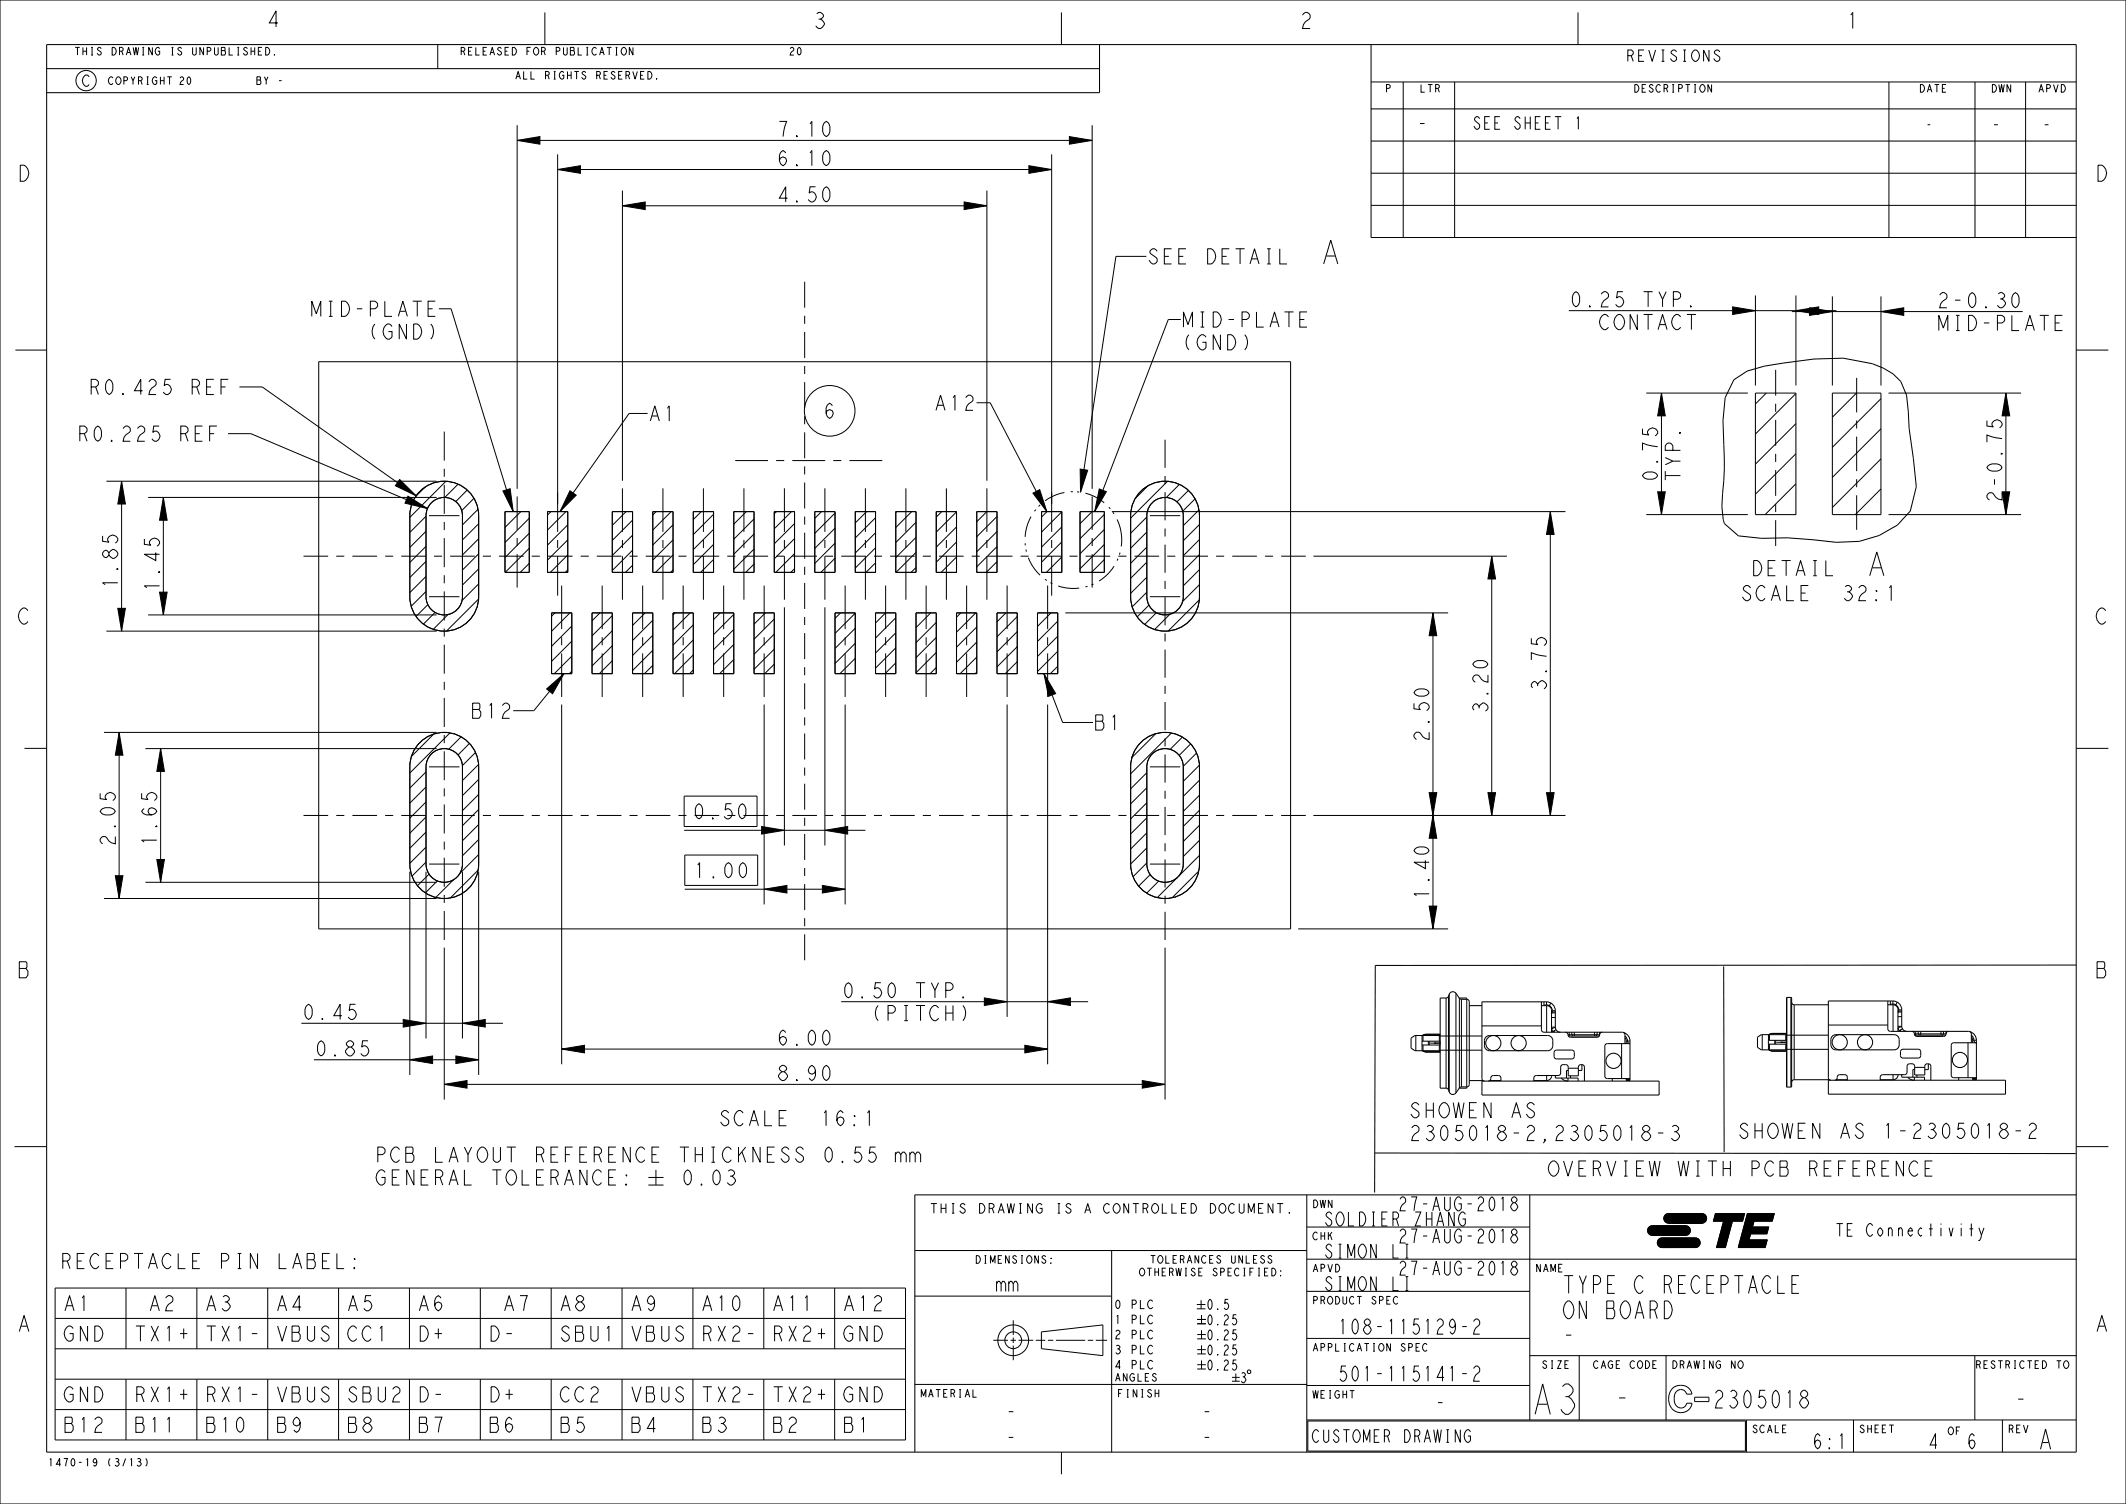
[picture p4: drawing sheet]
<svg xmlns="http://www.w3.org/2000/svg" width="420mm" height="297mm" viewBox="0 0 420 297" stroke-linecap="round" stroke-linejoin="round" font-family="sans-serif">
<defs><g id="words">
<text font-size="7.8" x="302.4" y="279.3">A3</text>
<g font-size="6.1">
<text x="260.7" y="52.1">A</text>
<text x="368.9" y="113.7">A</text>
</g>
<text font-size="5.2" x="402.5" y="286.2">A</text>
<g font-size="4.6">
<text x="308.5" y="255.4">TYPE C RECEPTACLE</text>
<text x="308.5" y="260.4">ON BOARD</text>
<text x="308.5" y="265.4">-</text>
<text x="318.8" y="277.8">-</text>
<text x="338.2" y="278">2305018</text>
<text x="397.8" y="278">-</text>
</g>
<g font-size="4.1">
<text x="52.5" y="5.3">4</text>
<text x="160.4" y="5.6">3</text>
<text x="256.6" y="5.6">2</text>
<text x="364.5" y="5.6">1</text>
<text x="3.2" y="35.8">D</text>
<text x="413.7" y="35.8">D</text>
<text x="3.2" y="123.2">C</text>
<text x="413.7" y="123.2">C</text>
<text x="3.2" y="193.1">B</text>
<text x="413.7" y="193.1">B</text>
<text x="3.2" y="262.9">A</text>
<text x="413.7" y="262.9">A</text>
</g>
<g font-size="3.9">
<text x="153.3" y="27">7.10</text>
<text x="279.8" y="25.9">-</text>
<text x="153.3" y="32.7">6.10</text>
<text x="153.3" y="39.9">4.50</text>
<text x="226.5" y="52.1">SEE DETAIL</text>
<text x="61.1" y="62.5">MID-PLATE</text>
<text x="233.3" y="64.6">MID-PLATE</text>
<text x="309.9" y="60.6">0.25</text>
<text x="315.6" y="65.1">CONTACT</text>
<text x="323.7" y="60.6">TYP.</text>
<text x="382.5" y="60.8">2- 0.30</text>
<text x="382.5" y="65.3">MID-PLATE</text>
<text x="72.5" y="67">(GND)</text>
<text x="233.3" y="69.1">(GND)</text>
<text x="17.3" y="77.9">R0.425</text>
<text x="36.7" y="77.9">REF</text>
<text x="127.9" y="83.1">A1</text>
<text x="162.5" y="82.6">6</text>
<text x="184.4" y="81">A12</text>
<text x="15.1" y="87.1">R0.225</text>
<text x="34.5" y="87.1">REF</text>
<text x="327.5" y="95.3" transform="rotate(-90 327.5 95.3)">0.75</text>
<text x="332" y="95.3" transform="rotate(-90 332 95.3)">TYP.</text>
<text x="395.5" y="99.4" transform="rotate(-90 395.5 99.4)">2- 0.75</text>
<text x="347.8" y="113.7">DETAIL</text>
<text x="23.3" y="116.5" transform="rotate(-90 23.3 116.5)">1.85</text>
<text x="31.5" y="117.1" transform="rotate(-90 31.5 117.1)">1.45</text>
<text x="345.5" y="118.6">SCALE</text>
<text x="364.7" y="118.6">32:1</text>
<text x="305.5" y="136.7" transform="rotate(-90 305.5 136.7)">3.75</text>
<text x="92.8" y="141.8">B12</text>
<text x="294" y="141.1" transform="rotate(-90 294 141.1)">3.20</text>
<text x="215.9" y="144.2">B1</text>
<text x="282.3" y="146.7" transform="rotate(-90 282.3 146.7)">2.50</text>
<text x="136.7" y="161.7">0.50</text>
<text x="22.8" y="167.3" transform="rotate(-90 22.8 167.3)">2.05</text>
<text x="31" y="167.3" transform="rotate(-90 31 167.3)">1.65</text>
<text x="136.8" y="173.3">1.00</text>
<text x="282.3" y="177.9" transform="rotate(-90 282.3 177.9)">1.40</text>
<text x="166.2" y="197.1">0.50</text>
<text x="179.9" y="197.1">TYP.</text>
<text x="59.5" y="201.3">0.45</text>
<text x="171.9" y="201.6">(PITCH)</text>
<text x="62" y="208.5">0.85</text>
<text x="153.3" y="206.4">6.00</text>
<text x="153.3" y="213.4">8.90</text>
<text x="278.2" y="220.7">SHOWEN AS</text>
<text x="143.6" y="222.3">SCALE</text>
<text x="162.8" y="222.3">16:1</text>
<text x="278.2" y="225.2">2305018-2,2305018-3</text>
<text x="343.1" y="224.8">SHOWEN AS 1-2305018-2</text>
<text x="73.9" y="229.5">PCB LAYOUT REFERENCE THICKNESS 0.55 mm</text>
<text x="305.5" y="232.3">OVERVIEW WITH PCB REFERENCE</text>
<text x="11.7" y="250.5">RECEPTACLE PIN LABEL:</text>
<text x="196.6" y="255">mm</text>
<text x="12.3" y="258.9">A1</text>
<text x="28.7" y="258.9">A2</text>
<text x="40.3" y="258.9">A3</text>
<text x="54.3" y="258.9">A4</text>
<text x="68.3" y="258.9">A5</text>
<text x="82.3" y="258.9">A6</text>
<text x="98.7" y="258.9">A7</text>
<text x="110.3" y="258.9">A8</text>
<text x="124.3" y="258.9">A9</text>
<text x="138.3" y="258.9">A10</text>
<text x="152.3" y="258.9">A11</text>
<text x="166.3" y="258.9">A12</text>
<text x="264.1" y="263.5">108-115129-2</text>
<text x="12.3" y="264.9">GND</text>
<text x="26.3" y="264.9">TX1+</text>
<text x="40.3" y="264.9">TX1-</text>
<text x="54.3" y="264.9">VBUS</text>
<text x="68.3" y="264.9">CC1</text>
<text x="82.3" y="264.9">D+</text>
<text x="96.3" y="264.9">D-</text>
<text x="110.3" y="264.9">SBU1</text>
<text x="124.3" y="264.9">VBUS</text>
<text x="138.3" y="264.9">RX2-</text>
<text x="152.3" y="264.9">RX2+</text>
<text x="166.3" y="264.9">GND</text>
<text x="264.1" y="272.8">501-115141-2</text>
<text x="12.3" y="276.9">GND</text>
<text x="26.3" y="276.9">RX1+</text>
<text x="40.3" y="276.9">RX1-</text>
<text x="54.3" y="276.9">VBUS</text>
<text x="68.3" y="276.9">SBU2</text>
<text x="82.3" y="276.9">D-</text>
<text x="96.3" y="276.9">D+</text>
<text x="110.3" y="276.9">CC2</text>
<text x="124.3" y="276.9">VBUS</text>
<text x="138.3" y="276.9">TX2-</text>
<text x="152.3" y="276.9">TX2+</text>
<text x="166.3" y="276.9">GND</text>
<text x="198.5" y="280.3">-</text>
<text x="237.2" y="280.3">-</text>
<text x="283.3" y="278.5">-</text>
<text x="12.3" y="282.9">B12</text>
<text x="26.3" y="282.9">B11</text>
<text x="40.3" y="282.9">B10</text>
<text x="54.3" y="282.9">B9</text>
<text x="68.3" y="282.9">B8</text>
<text x="82.3" y="282.9">B7</text>
<text x="96.3" y="282.9">B6</text>
<text x="110.3" y="282.9">B5</text>
<text x="124.3" y="282.9">B4</text>
<text x="138.3" y="282.9">B3</text>
<text x="152.3" y="282.9">B2</text>
<text x="166.3" y="282.9">B1</text>
<text x="198.5" y="285.4">-</text>
<text x="237.2" y="285.4">-</text>
<text x="357.9" y="286.1">6:1</text>
<text x="380.7" y="286.1">4</text>
<text x="388.4" y="286.1">6</text>
</g>
<g font-size="3.6">
<text x="276" y="239.1">27-AUG-2018</text>
<text x="261.4" y="242.1">SOLDIER ZHANG</text>
<text x="276" y="245.5">27-AUG-2018</text>
<text x="261.4" y="248.4">SIMON LI</text>
<text x="276" y="251.8">27-AUG-2018</text>
<text x="261.4" y="254.9">SIMON LI</text>
</g>
<g font-size="3.3">
<text x="290.8" y="25.5">SEE SHEET 1</text>
<text x="393.3" y="25.9">-</text>
<text x="403.3" y="25.9">-</text>
<text x="362.4" y="244.1">TE Connectivity</text>
<text x="259" y="284.8">CUSTOMER DRAWING</text>
</g>
<g font-size="2.9">
<text x="16" y="17.1">C</text>
<text x="321.1" y="12.1">REVISIONS</text>
</g>
<g font-size="2.6">
<text x="380.4" y="25.6">-</text>
<text x="238.2" y="258.6">0.5</text>
<text x="238.2" y="261.6">0.25</text>
<text x="238.2" y="264.6">0.25</text>
<text x="238.2" y="267.6">0.25</text>
<text x="238.2" y="270.6">0.25</text>
</g>
<text font-size="2.5" x="190" y="239.6">THIS DRAWING IS A CONTROLLED DOCUMENT.</text>
<g font-size="2.2">
<text x="220" y="258.4">0 PLC</text>
<text x="220" y="261.4">1 PLC</text>
<text x="220" y="264.4">2 PLC</text>
<text x="220" y="267.4">3 PLC</text>
<text x="220" y="270.3">4 PLC</text>
</g>
<g font-size="2">
<text x="14.6" y="10.9">THIS DRAWING IS UNPUBLISHED.</text>
<text x="90.7" y="10.9">RELEASED FOR PUBLICATION</text>
<text x="155.7" y="10.9">20</text>
<text x="21.2" y="16.7">COPYRIGHT</text>
<text x="35.2" y="16.7">20</text>
<text x="50.5" y="16.7">BY -</text>
<text x="101.6" y="15.6">ALL RIGHTS RESERVED.</text>
<text x="273.6" y="18.2">P</text>
<text x="280.4" y="18.2">LTR</text>
<text x="322.6" y="18.2">DESCRIPTION</text>
<text x="379" y="18.2">DATE</text>
<text x="393.2" y="18.2">DWN</text>
<text x="402.5" y="18.2">APVD</text>
<text x="259.2" y="238.5">DWN</text>
<text x="259.2" y="244.8">CHK</text>
<text x="192.5" y="249.5">DIMENSIONS:</text>
<text x="224.9" y="252">OTHERWISE SPECIFIED:</text>
<text x="227.1" y="249.5">TOLERANCES UNLESS</text>
<text x="259.2" y="251.2">APVD</text>
<text x="303.2" y="251.2">NAME</text>
<text x="259.2" y="257.5">PRODUCT SPEC</text>
<text x="259.2" y="266.8">APPLICATION SPEC</text>
<text x="181.7" y="275.9">MATERIAL</text>
<text x="220.1" y="272.8">ANGLES</text>
<text x="220.6" y="275.9">FINISH</text>
<text x="304.5" y="270.2">SIZE</text>
<text x="314.6" y="270.2">CAGE CODE</text>
<text x="330.1" y="270.2">DRAWING NO</text>
<text x="390.1" y="270.2">RESTRICTED TO</text>
<text x="259.2" y="276.1">WEIGHT</text>
<text x="346" y="282.9">SCALE</text>
<text x="367.2" y="282.9">SHEET</text>
<text x="384.7" y="283.3">OF</text>
<text x="396.6" y="282.9">REV</text>
<text x="9.3" y="289.5">1470-19 (3/13)</text>
</g>
</g></defs>
<g fill="none" stroke="#000" stroke-width=".2">
<path d="M0 0h420v297h-420zM9.2 8.8h401v278h-401zM9.2 13.6h208M33 15.2h.9M33.5 15.2v1.5M48.9 9.6l-.3-.2-.4 .2v.3l.7 .5-.1 .4-.4 .1-.3-.4M49.6 9.4v1.5M49.6 10.1h.7M50.3 9.4v1.5M51 10.1h.5M51.8 9.4h-.8v1.5h.8M52.5 9.4a.76 .76 0 0 1 .8 .7 .76 .76 0 0 1-.8 .8z"/>
<path d="M54.2 10.8l.1 .1zM55.1 15.9h.5M86.5 8.8v4.8M107.6 2.5v6.3M119.9 9.4h.9M120.4 9.4v1.5M121.6 9.4h.4M121.6 10.9h.4M121.8 9.4v1.5M123 9.5l.1-.1a.77 .77 0 0 1 .7 .7 .77 .77 0 0 1-.7 .8l-.1-.1a.88 .88 0 0 1 0-1.3zM125 14.1l.5 1.5 .4-1.5M125 9.4v1.5l-.7-1.5v1.5"/>
<path d="M126.5 14.9h.5M127.3 14.1h-.8v1.5h.8M128 14.1a.76 .76 0 0 1 .8 .8 .76 .76 0 0 1-.8 .7zM129.7 15.5l.1 .1zM209.7 2.5v6.3M217.2 8.8v9.5h-208M270.9 8.8v38.1h139.3M270.9 16.2h139.3M277.2 16.2v30.7M287.4 16.2v30.7M311.7 2.5v6.3M336.1 16.8l.1-.1a.77 .77 0 0 1 .7 .8 .77 .77 0 0 1-.7 .7l-.1-.1a.88 .88 0 0 1 0-1.3z"/>
<path d="M337.6 9.9v2.2l-1.1-2.2v2.2M338.1 16.7v1.5l-.7-1.5v1.5M339.8 10.2l-.4-.3a.56 .56 0 0 0-.7 .5l.4 .4a.76 .76 0 0 1 .5 1.1l-.2 .2a.85 .85 0 0 1-.8-.5M373.2 16.2v30.7M384.4 16.7h-.7v1.5h.7M390.2 16.2v30.7M400.2 16.2v30.7M407.2 16.7a.76 .76 0 0 1 .8 .8 .76 .76 0 0 1-.8 .7zM270.9 34.2h139.3M270.9 21.5h139.3M270.9 27.9h139.3M311.6 23.4l.2-.4v2.5"/>
<path d="M270.9 40.6h139.3M3 69.1h6.2M63 71.4h192v112h-192zM342.5 75l2.7-1.7 3.4-1 9.8-1.4 5.7-.2 5.8 1.1 2.1 .9 2 1.1 1.5 1.5 1.1 2.7 .4 3.2 .2 3.4 .8 5.9 .6 5.6-1.2 4.8-2.6 2.8-3.6 2-3.9 1.2-4.6 .2-9.6-.9-5.1 .1-4.6-.5-2.7-2.4-.1-.3a12.4 12.4 0 0 1-.3-5.6 51.4 51.4 0 0 0 .2-9.7l-.1-4.8 .4-4.5zM346.8 77.6h8v24h-8zM348.9 77.6l-2.1 2.2M354.8 77.7l-8 8M362 77.6h9.6v24h-9.6zM366.8 77.6l-4.8 4.8M371.6 78.7l-9.6 9.6M410.2 69.1h6.3M354.8 83.7l-8 8"/>
<path d="M354.8 89.6l-8 8M354.8 95.5l-6.1 6.1M371.6 84.7l-9.6 9.6M371.6 90.6l-9.6 9.6M371.6 96.6l-5.1 5M99.8 101h4.8v12h-4.8zM108.2 101h4v12h-4zM121 101h4v12h-4zM129 101h4v12h-4zM137 101h4v12h-4zM145 101h4v12h-4zM153 101h4v12h-4z"/>
<path d="M161 101h4v12h-4zM169 101h4v12h-4zM177 101h4v12h-4zM185 101h4v12h-4zM193 101h4v12h-4zM205.8 101h4v12h-4zM213.4 101h4.8v12h-4.8zM354.8 101.5l-.2 .1M109 121h4v12h-4zM117 121h4v12h-4zM125 121h4v12h-4zM133 121h4v12h-4z"/>
<path d="M141 121h4v12h-4zM149 121h4v12h-4zM165 121h4v12h-4zM173 121h4v12h-4zM181 121h4v12h-4zM189 121h4v12h-4zM197 121h4v12h-4zM205 121h4v12h-4zM4.8 147.8h4.4M410.2 147.8h6.3M285.7 197.1h-1.2v17.8h1.2M285.7 197.1v17.8"/>
<path d="M286.2 196.8l-.5 .3M286.2 196.8v18.4M286.3 196.3l-.1 .5M286.3 196.3v19.3M287.6 196.2a.75 .75 0 0 0-1.3 .1M287.6 196.2v19.6M287.6 196.2l.7 .9M288.3 197.1h1.5v17.8h-1.5M288.3 197.1l.4 .2M288.3 197.1v17.7M288.7 197.3l1.3 .1 .3 .4v16.3l-.3 .5h-1.3M288.7 197.3v17.3"/>
<path d="M290.3 198.6h2.5M304.5 197.8v5.5l.3 .5h15.7l.3 .1 .2 .4v1.8M304.9 198.6h.6M305 197.8h-12.2v15.2v.2l.5 .3M305.5 197.8a1.75 1.75 0 0 1 1.8 1.8h-.6a1.15 1.15 0 0 0-1.2-1.2zM305.5 198.6a1 1 0 0 1 1 .7v4.5M305.5 198.6v5.2M306.4 198.1l-.3 .5M307.3 199.8v3M353 197v17.7M353 197h.8M353.8 197l.1 .1v17.4l-.1 .2"/>
<path d="M353.8 197v17.7M353.9 197.9l.3 .4 .2 .1M354.4 198.4v14.8M354.4 198.4h6.8M372.9 197.7v5.5l.3 .4 15.7 .1 .5 .2v.3v1.7M373.4 198.4h.6M373.4 197.7h-12.2v15.1l.1 .3 .4 .2M373.9 197.7a1.75 1.75 0 0 1 1.8 1.7h-.6a1.15 1.15 0 0 0-1.2-1.1zM374 198.4a1 1 0 0 1 .9 .8v4.5M374 198.4v5.3M374.8 197.9l-.3 .5M375.7 199.7v3"/>
<path d="M279.7 204.5v3M280.9 206.4h3.6M280.9 205.6h3.6M280.9 204.5v3M281 207.5l.8 .2M281.1 204.5v1.1M281.1 206.4v1.1M281.5 207.7h3M281.8 204.2l-.8 .3M281.8 204.2v.1M281.8 207.7h.1M281.8 204.2h2.7"/>
<path d="M282.2 205.6v.8M282.4 205.6v.8M283.3 206h1.2M284.3 204.5v1.1M284.3 206.4v1.1M284.5 205.6v.8M284.5 204.5h-5l-.7 .5v2l.7 .5h5M284.5 207.4h8.3M284.5 204.6h8.3M285.7 214.9l.5 .3M286.2 215.2l.1 .4M286.3 215.6a.75 .75 0 0 0 1.3 .2"/>
<path d="M288.3 214.8l-.7 1M288.7 214.6l-.4 .2M290.3 213.4h2.7M292.8 213.5h35v2.7h-35zM292.8 202.6h11.7M293.6 204.8l.7-.3h11.5a1 1 0 0 1 1 1v1a1 1 0 0 1-1 1h-11.5a1 1 0 0 1-1-1v-1zM294 213.5a.63 .63 0 0 0 .6-.8l.1-.2a1.86 1.86 0 0 1 1.6 0l.2 .4v.6M294.3 213.4h2.2M303 213.4h2.5M305.5 212.4v1M306.5 212.4a.94 .94 0 0 1-1 1M306.5 202.8h.8"/>
<path d="M306.5 200.9h.8M307 203.6l.1 .2M307.3 207.4h3.5a1.3 1.3 0 0 1 .1 1.5l-.4 .2-3.2-.1a1.3 1.3 0 0 1-.2-1.4zM307.3 202.8a1 1 0 0 0 1 1M307.3 212.4v.5h4.5v.6M307.3 202.9l-.8 .3 .3 .6M307.4 203.3l-.7 .4M309.3 203.8l.4 .3 .1 .2M309.8 212.9v.6a1.8 1.8 0 0 1-1.4-.6M309.8 204.3l.2 .5h.3h5.2h.3l.2-.5M309.8 204.3h6.2M309.8 211.4h-.3v1.5"/>
<path d="M309.8 210.9h2M309.8 204.6h6.1M310 203.8v.8M310.3 212.4v.5M310.5 203.8v.5l.3 .3M311 203.8v.8M312.5 210.2a.55 .55 0 0 0-.7 .5v1.7h-2l-.1-1.9a.97 .97 0 0 0-1.3 0l-.1 1.4-.2 .4-4.6 .1-.4 .2-.1 .9M312.5 210.2l.4 .3 .1 .2v2.8M312.5 210.2v1.2h-.7M315 203.8v.8M315.5 203.8v.5l-.2 .3M316 203.8v.5"/>
<path d="M316.5 203.8l-.4 .3-.1 .2M318.5 213v.5M320.4 206.1v6.9M320.8 203.9a1.75 1.75 0 0 1 1.2 1.7M321 204.6l.4 .4 .2 .8 .4 .3h-4.5l-.4 .3-.1 6.1 .2 .3 .3 .2h4.5M321 204.9l.3 .7M321.3 213.2h.7M321.3 213.1h.7M321.3 205.6h.7M321.3 205.6v.5M322 205.6v7.8h-.7v-.4M348.1 204.3v3"/>
<path d="M349.4 206.2h3.5M349.4 205.4h3.5M349.4 204.3v3M349.4 207.3l.8 .3M349.6 204.3v1.1M349.6 206.2v1.1M349.9 207.5h3M350.2 204.1l-.8 .2M350.2 204.1h.1M350.2 207.5v.1M350.2 207.6h2.7M350.2 204.1h2.7"/>
<path d="M350.6 205.4v.8M350.8 205.4v.8M351.7 205.8h1.2M352.8 204.3v1.1M352.8 206.2v1.1M352.9 205.4v.8M352.9 204.3h-5l-.7 .5v2l.7 .5h5M352.9 207.2h8.3M352.9 204.4h8.3M353 214.7h.8M354.4 213.2l-.2 .1-.3 .4M354.4 213.2h7"/>
<path d="M361.2 213.3h35v2.8h-35zM361.2 202.4h11.7M362 204.6l.7-.3h11.5a1 1 0 0 1 1 1v1a1 1 0 0 1-1 1h-11.5a1 1 0 0 1-1-1v-1zM362.4 213.3a.63 .63 0 0 0 .6-.8l.1-.1a1.86 1.86 0 0 1 1.6-.1l.2 .4v.6M362.7 213.2h2.2M371.4 213.2h2.6M374 212.2v1M374.9 212.2a.94 .94 0 0 1-.9 1M374.9 202.7h.8M374.9 200.8h.8M375.4 203.4l.2 .3M375.7 207.3h3.5a1.3 1.3 0 0 1 .2 1.4l-.5 .2h-3.2a1.3 1.3 0 0 1-.2-1.5z"/>
<path d="M375.7 202.7a1 1 0 0 0 1 1M375.7 212.2v.5h4.5v.6M375.7 202.7l-.7 .3 .3 .7M375.8 203.2l-.6 .3M377.7 203.7l.4 .2 .1 .3M378.2 212.7v.6a1.8 1.8 0 0 1-1.3-.6M378.2 204.2l.1 .2 .4 .3h5.2l.5-.3v-.2M378.2 204.2h6.2M378.2 211.2h-.3v1.5M378.2 210.8h2M378.3 204.4h6.1M378.4 203.7v.7"/>
<path d="M378.7 212.3v.4M378.9 203.7v.5l.3 .2M379.4 203.7v.7M380.9 210.1a.55 .55 0 0 0-.7 .5v1.7h-2v-2a.97 .97 0 0 0-1.4 0l-.1 1.4-.2 .4-4.6 .1-.4 .3-.1 .8M380.9 210.1l.5 .2v.3v2.7M380.9 210.1v1.1h-.7M383.4 203.7v.7M383.9 203.7v.5l-.2 .2M384.4 203.7v.5M384.9 203.7l-.4 .2-.1 .3M386.9 212.8v.5M388.8 205.9v6.9"/>
<path d="M389.2 203.7a1.75 1.75 0 0 1 1.2 1.7M389.4 204.4l.4 .5 .2 .7 .4 .3h-4.5l-.4 .3v6.2l.1 .3 .3 .1h4.5M389.4 204.8l.3 .6M389.7 213h.7M389.7 213.1h.7M389.7 205.4h.7M389.7 205.4v.5M390.4 205.4v7.8h-.7v-.4M2.9 226.4h6.3M183.9 237.7h1.2M184.5 237.7v1.9M185.9 237.7v1.9"/>
<path d="M185.9 238.6h1M186.9 237.7v1.9M188.1 237.7h.4M188.1 239.6h.4M188.3 237.7v1.9M249.6 237.7h-1v1.9h1M251.5 237.7v1.9l-1-1.9v1.9M252.3 237.7h1.2M252.9 237.7v1.9M254.7 239.4l.1 .2zM258.2 236v50.8M287.3 239.3v2.8l-1.1-2.8v2.8"/>
<path d="M289.5 239.8l-.4-.5a.9 .9 0 0 0-.9 .7 1.71 1.71 0 0 0 .6 2.1h.3l.4-.5v-.9h-.6M296.7 236.8l.2-.4v2.7M298.7 237.7l.3-.2a.8 .8 0 0 1 .8 .8 .8 .8 0 0 1-.8 .8l-.3-.2a.72 .72 0 0 1 0-1.2zM299 237.5l-.4-.5a.63 .63 0 0 1 .7-.6l.4 .4v.2l-.4 .5M302.2 236v44.4M329 239.9l.6-.3h6.6a.95 .95 0 0 1 .9 .9 .95 .95 0 0 1-.8 1h-6.7a.95 .95 0 0 1-.8-.5 .95 .95 0 0 1 .2-1.1zM338.9 239.6h5.8l-.4 1.5h-2.1l-1.4 5.3h-1.7l1.4-5.3h-2zM345.2 239.6h5.3l-.4 1.5h-3.6l-3.1 5.3zM345.2 239.6h5.3l-.4 1.5h-3.6l-.3 1.2h3.2l-.3 1.3h-3.3l-.3 1.3h3.6l-.4 1.5h-5.3zM410.2 236h-229.5v50.8M410.2 226.4h6.3M180.7 255.9h38.9"/>
<path d="M180.8 246.9h77.4M206.6 248.2l-.3-.2-.4 .2 .1 .3 .6 .5-.1 .3-.4 .2-.3-.4M207.6 248.5l.1 .1zM207.6 249.3l.1 .2zM219.6 246.9v39.9M227.7 257l-.3-.3a.87 .87 0 0 0-.7 .9 .87 .87 0 0 0 .7 .8l.3-.3M227.7 260l-.3-.3a.87 .87 0 0 0-.7 .9 .87 .87 0 0 0 .7 .8l.3-.3M236.4 257.6h1.7M236.4 258.5h1.7M237.3 256.8v1.7M237.4 259.7v1.7M244.2 259.6h-.6l-.1 .9 .2-.2a.67 .67 0 0 1 .6 .7 .67 .67 0 0 1-.6 .6l-.3-.3"/>
<path d="M247.6 248.7h.5M248.4 247.9h-.8v1.6h.8M248.5 250.4h.4M248.5 252h.4M249.8 248.2l-.3-.3-.4 .3 .1 .2 .6 .5-.1 .4-.4 .2-.3-.4M249.8 251.2h.5M250.5 250.4h-.7v1.6h.7M251.2 248.2l-.2-.3-.5 .3 .1 .2 .6 .5v.4l-.4 .2-.4-.4M251.3 250.4a.76 .76 0 0 1 .8 .8 .76 .76 0 0 1-.8 .8zM253 250.9l.1 .2zM253 251.8l.1 .2zM258.2 248.7h152"/>
<path d="M258.2 242.3h44M258.2 255h44M263.9 249.7a.76 .76 0 0 1 .8 .7 .76 .76 0 0 1-.8 .8zM274 256.8h.4M274.7 256h-.7v1.5h.7M276.1 256.3l-.2-.3a.77 .77 0 0 0-.7 .8 .77 .77 0 0 0 .7 .7l.2-.2M277.7 254.9h.5M277.9 252.1v2.8M277.9 245.7v2.7M296.7 243.2l.2-.5v2.8M296.7 249.5l.2-.4v2.7M298.7 244.1l.3-.2a.8 .8 0 0 1 .8 .8 .8 .8 0 0 1-.8 .8l-.3-.3a.72 .72 0 0 1 0-1.1z"/>
<path d="M298.7 250.4l.3-.2a.8 .8 0 0 1 .8 .8 .8 .8 0 0 1-.8 .8l-.3-.2a.72 .72 0 0 1 0-1.2zM299 243.9l-.4-.5a.63 .63 0 0 1 .7-.7l.4 .5v.2l-.4 .5M299 250.2l-.4-.5a.63 .63 0 0 1 .7-.6l.4 .4v.2l-.4 .5M308.6 249.7h-.7v1.5h.7M325.8 242.3l.6-.3h6.6a.95 .95 0 0 1 .9 .9 .95 .95 0 0 1-.8 1l-6.7 .1a.95 .95 0 0 1-.8-.6 .95 .95 0 0 1 .2-1.1zM326.4 244l6.7-.1zM327.7 244.7l.7-.2h6.5a.95 .95 0 0 1 1 .8 .95 .95 0 0 1-.9 1l-6.6 .1a.95 .95 0 0 1-.9-.6 .95 .95 0 0 1 .2-1.1zM328.4 246.4l6.6-.1zM328.8 256.9a1.2 1.2 0 0 1 1.4 .9 2.17 2.17 0 0 1-.7 2.6h-.7zM329.6 241.5h6.7zM333.1 243.9l-6.7 .1a.95 .95 0 0 1-.9-1 .95 .95 0 0 1 .9-1h6.6a.95 .95 0 0 1 .9 1 .95 .95 0 0 1-.9 1M335 246.4h-6.6a.95 .95 0 0 1-1-1 .95 .95 0 0 1 1-.9h6.5a.95 .95 0 0 1 1 .9 .95 .95 0 0 1-1 1"/>
<path d="M336.3 241.5h-6.7a.95 .95 0 0 1-.9-.9 .95 .95 0 0 1 .9-1h6.6a.95 .95 0 0 1 .9 1 .95 .95 0 0 1-.9 .9M345.8 243.6l-.3 1.3h3.6l-.4 1.5h-5.3zM346.5 241.1l-.3 1.2h3.2l-.3 1.3h-3.3l-2.4 2.8zM349.8 252.5l-.5-.6a1.15 1.15 0 0 0-1.1 .9 2.17 2.17 0 0 0 .7 2.6h.4l.5-.6M351.2 251.9v3.5h1.4M354 253.7h.9M355.4 251.9h-1.4v3.5h1.4M389.1 242.7h.7M389.4 241.6v2.5M390.9 242.5l.5 1.4-.1 .6-.2 .5h-.3M391.9 242.5l-.5 1.4M180.7 273.4h77.5"/>
<path d="M192.2 274.4v1.5h.7M196.2 264.7h2.9M199.6 264.7h1.1M200.2 260.7v2.9M200.2 264.1v1.1M200.2 265.7v2.9M201.2 264.7h2.9M204.6 264.7h1.9M205.7 263l12.2-1.4v6.1l-12.2-1.4zM207 264.7h1.1M208.6 264.7h5.8M214.9 264.7h1.1"/>
<path d="M216.5 264.7h2.2M227.7 263l-.3-.3a.87 .87 0 0 0-.7 .8 .87 .87 0 0 0 .7 .9l.3-.3M227.7 265.9l-.3-.2a.87 .87 0 0 0-.7 .8 .87 .87 0 0 0 .7 .9l.3-.3M227.7 268.9l-.3-.3a.87 .87 0 0 0-.7 .9 .87 .87 0 0 0 .7 .8l.3-.2M228.2 275.2h.7M228.4 271.5l-.2-.3-.5 .3 .1 .2 .6 .5-.1 .4-.3 .2-.4-.4M228.9 274.4v1.5M236.5 260.6h1.7M236.5 269.5h1.7M236.5 266.5h1.7M236.5 263.5h1.7M236.5 261.4h1.7"/>
<path d="M236.5 270.3h1.7M236.5 267.4h1.7M236.5 264.4h1.7M237.4 262.7v1.7M237.4 265.7v1.7M237.4 268.6v1.7M243.4 272h1.5M243.4 272.8h1.5M244.1 271.2v1.6M244.2 262.6h-.6l-.1 .8 .2-.1a.67 .67 0 0 1 .6 .6 .67 .67 0 0 1-.6 .7l-.3-.3M244.2 265.6h-.6l-.1 .8 .2-.1a.67 .67 0 0 1 .6 .6 .67 .67 0 0 1-.6 .7l-.3-.3M244.2 268.6h-.6l-.1 .8 .2-.2a.67 .67 0 0 1 .6 .7 .67 .67 0 0 1-.6 .7l-.3-.4"/>
<path d="M245.3 271.2l.2-.1a.46 .46 0 0 1 .5 .5l-.3 .3a.6 .6 0 0 1 .4 .7 .6 .6 0 0 1-.6 .5l-.3-.4M245.5 271.9h.2M246.6 270.6h.3l.2 .1v.4l-.2 .1h-.3l-.2-.1v-.4zM258.2 273.6h44M258.2 264.3h44M266.7 274.6h.9M267.1 274.6v1.5M278.3 266.1l.6-.2v-.5l-.6-.1v1.5M279.7 266.1h.5M280.5 265.3h-.8v1.5h.8M281.9 265.6l-.3-.3a.77 .77 0 0 0-.6 .8 .77 .77 0 0 0 .6 .7l.3-.2M288.9 262h.9"/>
<path d="M288.9 271.3h.9M291.1 261l.5-.5h.3l.4 .5a1.16 1.16 0 0 1-.7 1.2l-.3 .5-.2 .8h1.2M291.1 270.3l.5-.5h.3l.4 .5a1.16 1.16 0 0 1-.7 1.2l-.3 .5-.2 .8h1.2M302.2 267.7h108M309.9 268.7h-.7v1.5h.7M312 267.7v12.7M325.1 268.7a.76 .76 0 0 1 .8 .8 .76 .76 0 0 1-.8 .7zM326.5 269.5h.5M327.2 268.7h-.7v1.5h.7M329.1 267.7v12.7M330.4 274.2l.9-.5 1.1-.1 .8 .2 .7 .7 .4 .8h-1.1l-.5-.7-.7-.2-.9 .4-.3 .9 .1 1.4 .3 .5 .4 .3 .5 .1 .5-.1 .4-.3 .2-.5h1.1l-.3 .9-.7 .6-.8 .3h-.9l-.8-.3-.7-.6-.4-1v-1l.2-1.1zM337.6 275.9h-2.8v.9h2.8"/>
<path d="M342.8 268.7v1.5l-.8-1.5v1.5M343.6 268.8l.2-.1a.77 .77 0 0 1 .6 .8 .77 .77 0 0 1-.6 .7l-.2-.1a.88 .88 0 0 1 0-1.3zM355.9 276.3l.3-.3a1.02 1.02 0 0 1 1.1 1 1.02 1.02 0 0 1-1.1 1 1.03 1.03 0 0 1-.3-1.7zM356.2 276l-.5-.6a.8 .8 0 0 1 .9-.9l.5 .6v.3l-.5 .6M406.3 268.7h.9M406.7 268.7v1.5M407.9 268.8l.2-.1a.77 .77 0 0 1 .6 .8 .77 .77 0 0 1-.6 .7l-.2-.1a.88 .88 0 0 1 0-1.3zM27.2 288.1l.3-.1 .3 .3-.3 .3a.42 .42 0 0 1 .3 .7 .42 .42 0 0 1-.7 0M27.4 288.6h.1M28.8 288a1.18 1.18 0 0 1 0 1.5M209.7 286.8v4.3M258.2 280.4h152"/>
<path d="M258.4 280.6h86.4v6h-86.4zM288.5 282.3v2.5l-1-2.5v2.5M290.5 282.7l-.4-.4a1.31 1.31 0 0 0-.6 2.1l.4 .4 .5-.2 .1-.2v-.8h-.5M345 280.4v6.4M352.2 282.2h.4M352.9 281.4h-.7v1.5h.7M366.2 280.4v6.4M373.2 281.4h.9M373.7 281.4v1.5M395.6 280.4v6.4"/>
<circle cx="17" cy="15.9" r="2.01"/>
<circle cx="200.2" cy="264.7" r="3"/>
<circle cx="200.2" cy="264.7" r="1.66"/>
</g>
<path d="M329 239.9l.6-.3h6.6a.95 .95 0 0 1 .9 .9 .95 .95 0 0 1-.8 1h-6.7a.95 .95 0 0 1-.8-.5 .95 .95 0 0 1 .2-1.1zM345.2 239.6h5.3l-.4 1.5h-3.6l-3.1 5.3zM325.8 242.3l.6-.3h6.6a.95 .95 0 0 1 .9 .9 .95 .95 0 0 1-.8 1l-6.7 .1a.95 .95 0 0 1-.8-.6 .95 .95 0 0 1 .2-1.1zM327.7 244.7l.7-.2h6.5a.95 .95 0 0 1 1 .8 .95 .95 0 0 1-.9 1l-6.6 .1a.95 .95 0 0 1-.9-.6 .95 .95 0 0 1 .2-1.1zM338.9 239.6h5.8l-.4 1.5h-2.1l-1.4 5.3h-1.7l1.4-5.3h-2zM345.8 243.6l-.3 1.3h3.6l-.4 1.5h-5.3zM346.5 241.1l-.3 1.2h3.2l-.3 1.3h-3.3l-2.4 2.8z" fill="#000"/>
<path d="M221.6 106.6a9.6 9.6 0 0 0-14-8.4 9.6 9.6 0 0 0-1 16.3 9.6 9.6 0 0 0 14.9-6.7l.1-1.2" fill="none" stroke="#000" stroke-width=".2" stroke-dasharray="4.2 1.3 .4 .8 .4 1.3" stroke-linecap="butt"/>
<!-- layer: COSMETIC -->
<g fill="none" stroke="#000" stroke-width=".2">
<path d="M82.6 97.4a6.8 6.8 0 0 1 7.5-1.9 6.8 6.8 0 0 1 4.5 6.3v16a6.8 6.8 0 0 1-6.8 6.8 6.8 6.8 0 0 1-6.8-6.8v-16a6.8 6.8 0 0 1 1.6-4.4zM84 96.2l-1.9 1.9M85.2 99.3a3.6 3.6 0 0 1 3.9-.8 3.6 3.6 0 0 1 2.3 3.3v16a3.6 3.6 0 0 1-3.6 3.6 3.6 3.6 0 0 1-3.6-3.6v-16a3.6 3.6 0 0 1 1-2.5zM88.1 95l-7.1 7.2M90.5 95.6l-2.6 2.6M92.3 96.8l-2.3 2.2M93.6 98.4l-2.4 2.4M225 97.4a6.8 6.8 0 0 1 7.5-1.9 6.8 6.8 0 0 1 4.5 6.3v16a6.8 6.8 0 0 1-6.8 6.8 6.8 6.8 0 0 1-6.8-6.8v-16a6.8 6.8 0 0 1 1.6-4.4zM226.8 95.9l-2.5 2.6M227.8 99.1a3.6 3.6 0 0 1 3.9-.5 3.6 3.6 0 0 1 2.1 3.2v16a3.6 3.6 0 0 1-3.6 3.6 3.6 3.6 0 0 1-3.6-3.6v-16a3.6 3.6 0 0 1 1.2-2.7zM230.6 95l-7.2 7.3M233 95.7l-2.6 2.5"/>
<path d="M234.8 96.8l-2.3 2.3M236.1 98.5l-2.4 2.4M84.2 101.9l-3.2 3.2M84.2 104.9l-3.2 3.2M84.2 107.9l-3.2 3.2M84.2 110.9l-3.2 3.2M84.2 113.8l-3.2 3.2M84.2 116.8l-3 2.9M84.5 119.4l-2.3 2.3M94.4 100.6l-3 3.1M94.5 118.3l-6.3 6.3M94.6 103.4l-3.2 3.2"/>
<path d="M94.6 106.4l-3.2 3.2M94.6 109.4l-3.2 3.2M94.6 112.3l-3.2 3.2M94.6 115.3l-3.3 3.3M99.8 101h4.8v12h-4.8zM99.9 101l-.1 .2M102.9 101l-3.1 3.2M104.6 102.3l-4.8 4.8M104.6 105.3l-4.8 4.8M104.6 108.3l-4.8 4.7M104.6 111.2l-1.8 1.8M108.2 101h4v12h-4z"/>
<path d="M108.8 101l-.6 .7M111.8 101l-3.6 3.7M112.2 103.6l-4 4M112.2 106.6l-4 4M112.2 109.6l-3.5 3.4M112.2 112.6l-.5 .4M121 101h4v12h-4zM123.7 101l-2.7 2.8M125 102.7l-4 4M125 105.7l-4 4M125 108.7l-4 4M125 111.6l-1.4 1.4"/>
<path d="M129 101h4v12h-4zM129.6 101l-.6 .7M132.6 101l-3.6 3.7M133 103.6l-4 4M133 106.6l-4 4M133 109.6l-3.5 3.4M133 112.5l-.5 .5M137 101h4v12h-4zM138.5 101l-1.5 1.6M141 101.6l-4 4M141 104.5l-4 4M141 107.5l-4 4"/>
<path d="M141 110.5l-2.6 2.5M145 101h4v12h-4zM147.4 101l-2.4 2.5M149 102.5l-4 4M149 105.4l-4 4M149 108.4l-4 4M149 111.4l-1.7 1.6M153 101h4v12h-4zM153.4 101l-.4 .4M156.3 101l-3.3 3.4M157 103.4l-4 4M157 106.4l-4 4"/>
<path d="M157 109.3l-3.7 3.7M157 112.3l-.8 .7M161 101h4v12h-4zM162.3 101l-1.3 1.4M165 101.3l-4 4M165 104.3l-4 4M165 107.3l-4 4M165 110.2l-2.8 2.8M169 101h4v12h-4zM171.2 101l-2.2 2.3M173 102.2l-4 4M173 105.2l-4 4"/>
<path d="M173 108.2l-4 4M173 111.1l-1.9 1.9M177 101h4v12h-4zM177.1 101l-.1 .2M180.1 101l-3.1 3.2M181 103.1l-4 4M181 106.1l-4 4M181 109.1l-4 3.9M181 112.1l-1 .9M185 101h4v12h-4zM186 101l-1 1.1M189 101.1l-4 4"/>
<path d="M189 104.1l-4 4M189 107l-4 4M189 110l-3.1 3M189 113h-.1M193 101h4v12h-4zM195 101l-2 2M197 102l-4 4M197 105l-4 4M197 107.9l-4 4M197 110.9l-2.2 2.1M205.8 101h4v12h-4zM206.8 101l-1 1.1"/>
<path d="M209.8 101.1l-4 4M209.8 104l-4 4M209.8 107l-4 4M209.8 110l-3.1 3M209.8 113h-.1M213.4 101h4.8v12h-4.8zM215.7 101l-2.3 2.4M218.2 101.6l-4.8 4.8M218.2 104.6l-4.8 4.8M218.2 107.5l-4.8 4.8M218.2 110.5l-2.6 2.5M226.6 102.1l-3.2 3.2"/>
<path d="M226.6 105.1l-3.2 3.2M226.6 108l-3.2 3.2M226.6 111l-3.2 3.2M226.6 114l-3.2 3.2M226.6 116.9l-2.9 2.9M227 119.5l-2.3 2.3M236.9 100.7l-3.1 3.1M236.9 118.5l-6.1 6.1M237 103.6l-3.2 3.2M237 106.5l-3.2 3.2M237 109.5l-3.2 3.2M237 112.5l-3.2 3.2"/>
<path d="M237 115.5l-3.4 3.3M86 120.9l-2.4 2.3M88.5 121.4l-2.9 2.9M109 121h4v12h-4zM109.6 121l-.6 .7M112.6 121l-3.6 3.7M113 123.6l-4 4M113 126.6l-4 4M113 129.6l-3.5 3.4M113 132.5l-.5 .5M117 121h4v12h-4zM118.5 121l-1.5 1.6"/>
<path d="M121 121.6l-4 4M121 124.5l-4 4M121 127.5l-4 4M121 130.5l-2.6 2.5M125 121h4v12h-4zM127.4 121l-2.4 2.5M129 122.5l-4 4M129 125.4l-4 4M129 128.4l-4 4M129 131.4l-1.7 1.6M133 121h4v12h-4zM133.4 121l-.4 .4"/>
<path d="M136.3 121l-3.3 3.4M137 123.4l-4 4M137 126.4l-4 4M137 129.3l-3.7 3.7M137 132.3l-.8 .7M141 121h4v12h-4zM142.3 121l-1.3 1.4M145 121.3l-4 4M145 124.3l-4 4M145 127.3l-4 4M145 130.2l-2.8 2.8M149 121h4v12h-4z"/>
<path d="M151.2 121l-2.2 2.3M153 122.2l-4 4M153 125.2l-4 4M153 128.2l-4 4M153 131.1l-1.9 1.9M165 121h4v12h-4zM166 121l-1 1.1M169 121.1l-4 4M169 124.1l-4 4M169 127l-4 4M169 130l-3.1 3M169 133h-.1"/>
<path d="M173 121h4v12h-4zM175 121l-2 2M177 122l-4 4M177 125l-4 4M177 127.9l-4 4M177 130.9l-2.2 2.1M181 121h4v12h-4zM183.9 121l-2.9 2.9M185 122.9l-4 4M185 125.9l-4 4M185 128.8l-4 4M185 131.8l-1.3 1.2"/>
<path d="M189 121h4v12h-4zM189.8 121l-.8 .9M192.8 121l-3.8 3.8M193 123.8l-4 4M193 126.8l-4 4M193 129.8l-3.3 3.2M193 132.7l-.3 .3M197 121h4v12h-4zM198.7 121l-1.7 1.8M201 121.8l-4 4M201 124.7l-4 4M201 127.7l-4 4"/>
<path d="M201 130.7l-2.4 2.3M205 121h4v12h-4zM207.6 121l-2.6 2.7M209 122.7l-4 4M209 125.6l-4 4M209 128.6l-4 4M209 131.6l-1.5 1.4M228.4 121l-2.3 2.3M231.1 121.3l-3 3M83.3 146.3a6.8 6.8 0 0 1 7.3-1.1 6.8 6.8 0 0 1 4 6.2v19.2a6.8 6.8 0 0 1-6.8 6.8 6.8 6.8 0 0 1-6.8-6.8v-19.2a6.8 6.8 0 0 1 2.3-5.1zM84.2 152.4l-3.2 3.2M84.2 155.4l-3.2 3.2"/>
<path d="M84.2 158.4l-3.2 3.2M85.2 148.9a3.6 3.6 0 0 1 3.9-.8 3.6 3.6 0 0 1 2.3 3.3v19.2a3.6 3.6 0 0 1-3.6 3.6 3.6 3.6 0 0 1-3.6-3.6v-19.2a3.6 3.6 0 0 1 1-2.5zM85.7 145l-4.4 4.4M88.9 144.7l-7.9 8M91.1 145.5l-2.5 2.4M92.8 146.8l-2.3 2.3M93.9 148.6l-2.5 2.6M94.5 151l-3.1 3.1M94.6 153.9l-3.2 3.2M94.6 156.9l-3.2 3.2M94.6 159.8l-3.2 3.2M225 147a6.8 6.8 0 0 1 7.5-1.9 6.8 6.8 0 0 1 4.5 6.3v19.2a6.8 6.8 0 0 1-6.8 6.8 6.8 6.8 0 0 1-6.8-6.8v-19.2a6.8 6.8 0 0 1 1.6-4.4z"/>
<path d="M226.6 152.6l-3.2 3.2M226.6 155.6l-3.2 3.2M226.6 158.5l-3.2 3.2M227.6 148.9a3.6 3.6 0 0 1 3.9-.8 3.6 3.6 0 0 1 2.3 3.3v19.2a3.6 3.6 0 0 1-3.6 3.6 3.6 3.6 0 0 1-3.6-3.6v-19.2a3.6 3.6 0 0 1 1-2.5zM228.3 144.9l-4.7 4.7M231.4 144.7l-8 8.1M233.6 145.6l-2.4 2.4M235.2 146.9l-2.2 2.3M236.4 148.7l-2.6 2.6M237 151.1l-3.2 3.2M237 154.1l-3.2 3.2M237 157l-3.2 3.2"/>
<path d="M84.2 161.3l-3.2 3.2M84.2 164.3l-3.2 3.2M84.2 167.3l-3.2 3.2M84.2 170.2l-2.8 2.8M84.8 172.6l-2.3 2.3M86.4 174l-2.4 2.3M89.6 173.7l-3.5 3.5M94.5 171.8l-5.5 5.5M94.6 162.8l-3.2 3.2M94.6 165.8l-3.2 3.2M94.6 168.8l-3.7 3.7M226.6 161.5l-3.2 3.2"/>
<path d="M226.6 164.5l-3.2 3.2M226.6 167.4l-3.2 3.2M226.6 170.4l-2.8 2.7M227.2 172.7l-2.3 2.3M228.9 174l-2.4 2.4M232.5 173.3l-3.9 4M236.8 172l-5.2 5.3M237 160l-3.2 3.2M237 163l-3.2 3.2M237 165.9l-3.2 3.2M237 168.9l-4.1 4.1"/>
</g>
<!-- layer: DIM_DRIVEN -->
<g fill="none" stroke="#000" stroke-width=".2">
<path d="M102.2 27.7l4.5-.7v1.5zM102.2 24.7v71.8M102.2 27.7h113.6M110.2 33.5l4.5-.8v1.5zM110.2 30.5v69M110.2 33.5h97.6M123 37.6v57.3M162.9 24.2l.3-.2 .4 .2a1.9 1.9 0 0 1-.4 2.8l-.3-.3a2.08 2.08 0 0 1 0-2.5zM162.9 30l.3-.3 .4 .3a1.9 1.9 0 0 1-.4 2.7l-.3-.2a2.08 2.08 0 0 1 0-2.5zM162.9 37.1l.3-.2 .4 .2a1.9 1.9 0 0 1-.4 2.8l-.3-.3a2.08 2.08 0 0 1 0-2.5zM190.5 39.9l4.5 .7-4.5 .8zM195 37.6v57.3"/>
<path d="M203.3 32.7l4.5 .8-4.5 .7zM207.8 30.5v69M211.3 27l4.5 .7-4.5 .8zM215.8 24.7v71.8M123 40.6l4.5-.7v1.5zM123 40.6h72M320.6 57.6h-1.1l-.1 1.2 .3-.2a1 1 0 0 1 1.1 1 1 1 0 0 1-1.1 1l-.5-.5M346.8 58.3v17.8M354.8 58.3v17.8M362 58.5v17.6M371.6 58.5v17.6M397.8 58l.4-.2 .3 .2a1.9 1.9 0 0 1-.3 2.8l-.4-.3a2.08 2.08 0 0 1 0-2.5z"/>
<path d="M33.7 74.9h-1.1l-.2 1.3 .4-.3a1 1 0 0 1 1.1 1 1 1 0 0 1-1.1 1l-.5-.5M45.1 74.9h-1.4v3M47.3 76.4h4.5l30.4 21.5M309.9 61.3h52.9M325.2 77.6h20.1M328.2 77.6l.8 4.5h-1.5zM328.2 77.6v24M333.3 62.1h1.7M334 60.3l.1 .3h-.1zM334.1 62.1v3M342.3 60.6l4.5 .7-4.5 .8zM354 61.5h45.6"/>
<path d="M354.8 61.3l4.5-.7v1.5zM357.5 60.8l4.5 .7-4.5 .8zM371.6 61.5l4.5-.7v1.5zM373.1 77.6h26.2M396.3 77.6l.7 4.5h-1.5zM396.3 77.6v24M403 62.3h1.8M406 63.8h.9M407.4 62.3h-1.4v3h1.4M21 95h65.3M24 95l.8 4.5h-1.5zM24 95v29.6"/>
<path d="M29.3 98.2h57M31.4 84.1h-1l-.2 1.3 .4-.3a1 1 0 0 1 1 1 1 1 0 0 1-1 1l-.6-.5M32.3 98.2l.7 4.5h-1.5zM32.3 98.2v23.2M42.8 84.1h-1.4v3M45.1 85.6h4.5l34.8 14.8M79 94.7l3.2 3.2-4.1-2zM80.6 98l3.8 2.4-4.4-1zM324.5 84.7v1l1.2 .2-.2-.4a1 1 0 0 1 1-1 1 1 0 0 1 1 1l-.5 .6M327.5 97.1h1.5l-.8 4.5zM331.7 85.5l.3-.1v.1zM392.5 83.1v1l1.3 .2-.3-.4a1 1 0 0 1 1-1 1 1 0 0 1 1 1l-.5 .6"/>
<path d="M395.5 97.1h1.5l-.7 4.5zM20.3 105.8v1.1l1.2 .2-.2-.4a1 1 0 0 1 1-1.1 1 1 0 0 1 1 1.1l-.5 .5M28.5 106.4v1.1l1.3 .2-.3-.4a1 1 0 0 1 1-1.1 1 1 0 0 1 1 1.1l-.5 .6M31.5 116.9h1.5l-.7 4.5zM155 119.9v47.1M163 119.9v47.1M219.7 101h89.6M259.5 109.8h38.2M294.7 109.8l.8 4.5h-1.5zM294.7 109.8v51.2M306.3 101l.7 4.5h-1.5zM306.3 101v60"/>
<path d="M325.2 101.6h20.1M373.1 101.6h26.2M21 124.6h65.3M23.3 120.1h1.5l-.8 4.5zM29.3 121.4h57M111 139.1v71.1M151 139.1v39.5M167 139.1v39.5M199 139.1v61.7M207 139.1v71.1M210.5 121h75.6M279.6 136.4a1.9 1.9 0 0 1 2.7 .4l-.2 .3a1.9 1.9 0 0 1-2.8-.3z"/>
<path d="M283.1 121l.7 4.5h-1.5zM283.1 121v62.4M291.2 130.8a1.9 1.9 0 0 1 2.8 .4l-.3 .3a1.9 1.9 0 0 1-2.7-.3zM302.5 126v1.1l1.3 .2-.3-.4a1 1 0 0 1 1-1 1 1 0 0 1 1 1l-.5 .6M19.8 156.7v1l1.2 .2-.2-.4a1 1 0 0 1 1-1 1 1 0 0 1 1 1l-.5 .6M20.5 144.6h65.8M23.5 144.6l.8 4.5h-1.5zM23.5 144.6v32.8M28 156.6v1.1l1.2 .2-.2-.4a1 1 0 0 1 1-1 1 1 0 0 1 1 1l-.5 .6M28.7 147.8h57.6M31.7 147.8l.8 4.5h-1.5zM31.7 147.8v26.4"/>
<path d="M135.2 157.2h14.4v6h-14.4zM146.3 159l.3-.3 .4 .3a1.9 1.9 0 0 1-.4 2.7l-.3-.2a2.08 2.08 0 0 1 0-2.5zM282.3 156.5h1.5l-.7 4.5zM294 156.5h1.5l-.8 4.5zM305.5 156.5h1.5l-.7 4.5zM20.5 177.4h65.8M22.8 172.9h1.5l-.8 4.5zM28.7 174.2h57.6M31 169.7h1.5l-.8 4.5zM81 172.1v40.2M84.2 172.1v33M91.4 172.1v33"/>
<path d="M94.6 172.1v40.2M135.2 164h35.8M135.3 175.6h31.7M135.3 168.8h14.4v6h-14.4zM146.4 170.6l.4-.3 .3 .3a1.9 1.9 0 0 1-.3 2.7l-.4-.2a2.08 2.08 0 0 1 0-2.5zM150.5 163.2l4.5 .8-4.5 .7zM151 175.6l4.5-.8v1.5zM162.5 174.8l4.5 .8-4.5 .7zM163 164l4.5-.8v1.5zM259.5 161h49.8M279.6 167.6a1.9 1.9 0 0 1 2.7 .4l-.2 .3a1.9 1.9 0 0 1-2.8-.3zM282.3 178.9h1.5l-.7 4.5z"/>
<path d="M283.1 161l.7 4.5h-1.5zM70.2 198.3h-1l-.2 1.3 .3-.3a1 1 0 0 1 1.1 1 1 1 0 0 1-1.1 1l-.5-.5M87.8 187.1v30M166.2 197.8h48.8M175.8 194.3l.4-.2 .3 .2a1.9 1.9 0 0 1-.3 2.8l-.4-.3a2.08 2.08 0 0 1 0-2.5zM190.2 196.8l.2 .3h-.2zM190.2 198.6a2.33 2.33 0 0 1 0 3M194.5 197.1l4.5 .7-4.5 .8zM207 197.8l4.5-.7v1.5zM230.2 187.1v30M256.5 183.4h29.6M59.5 202.1h39.9"/>
<path d="M62 209.3h32.6M72.7 205.5h-1.1l-.1 1.3 .3-.3a1 1 0 0 1 1.1 1 1 1 0 0 1-1.1 1l-.5-.5M79.7 201.3l4.5 .8-4.5 .7zM81 209.3l4.5-.8v1.5zM87.8 214.1l4.5-.7v1.5zM87.8 214.1h142.4M90.1 208.5l4.5 .8-4.5 .7zM91.4 202.1l4.5-.8v1.5zM111 207.2l4.5-.8v1.5zM111 207.2h96M162.9 210.6l.3-.2 .4 .2a1.9 1.9 0 0 1-.4 2.8l-.3-.3a2.08 2.08 0 0 1 0-2.5zM162.9 203.7l.3-.3 .4 .3a1.9 1.9 0 0 1-.4 2.7l-.3-.2a2.08 2.08 0 0 1 0-2.5z"/>
<path d="M202.5 206.4l4.5 .8-4.5 .7zM225.7 213.4l4.5 .7-4.5 .8z"/>
</g>
<g fill="#000">
<path d="M102.2 27.7l4.5-.7v1.5zM110.2 33.5l4.5-.8v1.5zM203.3 32.7l4.5 .8-4.5 .7zM211.3 27l4.5 .7-4.5 .8zM123 40.6l4.5-.7v1.5zM190.5 39.9l4.5 .7-4.5 .8zM328.2 77.6l.8 4.5h-1.5zM342.3 60.6l4.5 .7-4.5 .8zM354.8 61.3l4.5-.7v1.5zM357.5 60.8l4.5 .7-4.5 .8zM371.6 61.5l4.5-.7v1.5zM396.3 77.6l.7 4.5h-1.5z"/>
<path d="M24 95l.8 4.5h-1.5zM32.3 98.2l.7 4.5h-1.5zM79 94.7l3.2 3.2-4.1-2zM80.6 98l3.8 2.4-4.4-1zM294.7 109.8l.8 4.5h-1.5zM306.3 101l.7 4.5h-1.5zM327.5 97.1h1.5l-.8 4.5zM395.5 97.1h1.5l-.7 4.5zM23.3 120.1h1.5l-.8 4.5zM31.5 116.9h1.5l-.7 4.5zM283.1 121l.7 4.5h-1.5zM23.5 144.6l.8 4.5h-1.5z"/>
<path d="M31.7 147.8l.8 4.5h-1.5zM22.8 172.9h1.5l-.8 4.5zM31 169.7h1.5l-.8 4.5zM151 175.6l4.5-.8v1.5zM150.5 163.2l4.5 .8-4.5 .7zM163 164l4.5-.8v1.5zM162.5 174.8l4.5 .8-4.5 .7zM283.1 161l.7 4.5h-1.5zM282.3 156.5h1.5l-.7 4.5zM294 156.5h1.5l-.8 4.5zM305.5 156.5h1.5l-.7 4.5zM194.5 197.1l4.5 .7-4.5 .8z"/>
<path d="M207 197.8l4.5-.7v1.5zM282.3 178.9h1.5l-.7 4.5zM81 209.3l4.5-.8v1.5zM79.7 201.3l4.5 .8-4.5 .7zM87.8 214.1l4.5-.7v1.5zM91.4 202.1l4.5-.8v1.5zM90.1 208.5l4.5 .8-4.5 .7zM111 207.2l4.5-.8v1.5zM202.5 206.4l4.5 .8-4.5 .7zM225.7 213.4l4.5 .7-4.5 .8z"/>
</g>
<!-- layer: DRAFT_ENTITY -->
<path d="M340.5 190.8l.1 36.7M410.1 190.6l-138.4 .1-.1 44.8M271.6 227.7l138.5 .1M390.1 267.7v12.7" fill="none" stroke="#000" stroke-width=".2"/>
<!-- layer: DTM_AXIS -->
<g fill="none" stroke="#000" stroke-width=".2">
<path d="M159 55.6v5.2M159 62.4v1.5M159 65.5v5.2M159 72.3v1.6M159 75.5v5.1M350.8 73v5.1M350.8 79.7v1.6M366.8 74.6v6.8M82.6 97.4a6.8 6.8 0 0 1 7.5-1.9 6.8 6.8 0 0 1 4.5 6.3v16a6.8 6.8 0 0 1-6.8 6.8 6.8 6.8 0 0 1-6.8-6.8v-16a6.8 6.8 0 0 1 1.6-4.4zM85.2 99.3a3.6 3.6 0 0 1 3.9-.8 3.6 3.6 0 0 1 2.3 3.3v16a3.6 3.6 0 0 1-3.6 3.6 3.6 3.6 0 0 1-3.6-3.6v-16a3.6 3.6 0 0 1 1-2.5zM87.8 85.2v5.8M87.8 92.6v1.6"/>
<path d="M87.8 95.8v5.7M102.2 98v6.6M110.2 97.2v7.8M123 96.4v8.6M131 96.4v8.6M139 96.4v8.6M145.2 91h6.5M147 96.4v8.6M153.3 91h1.6M155 96.4v8.6M156.5 91h6.5M159 82.2v1.6"/>
<path d="M159 85.4v5.1M159 92.1v1.6M159 95.3v5.1M163 96.4v8.6M164.6 91h1.6M167.8 91h6.5M171 96.4v8.6M179 96.4v8.6M187 96.4v8.6M195 96.4v8.6M207.8 97.2v7.8M215.8 98v6.6"/>
<path d="M225 97.4a6.8 6.8 0 0 1 7.5-1.9 6.8 6.8 0 0 1 4.5 6.3v16a6.8 6.8 0 0 1-6.8 6.8 6.8 6.8 0 0 1-6.8-6.8v-16a6.8 6.8 0 0 1 1.6-4.4zM227.8 99.1a3.6 3.6 0 0 1 3.9-.5 3.6 3.6 0 0 1 2.1 3.2v16a3.6 3.6 0 0 1-3.6 3.6 3.6 3.6 0 0 1-3.6-3.6v-16a3.6 3.6 0 0 1 1.2-2.7zM230.2 86.8v5.6M230.2 94v1.6M230.2 97.2v5.6M350.8 82.9v5.1M350.8 89.6v1.6M350.8 92.8v5.1M350.8 99.5v1.6M366.8 83v1.6M366.8 86.2v6.8M366.8 94.6v1.6"/>
<path d="M366.8 97.8v6.8M60 109.8h4.8M66.4 109.8h1.6M69.6 109.8h4.9M76.1 109.8h1.6M79.3 109.8h4.8M84.8 117.8h6M84.8 101.8h6M85.7 109.8h1.6M87.8 103.1v1.6M87.8 106.3v5.7M87.8 113.6v1.6"/>
<path d="M87.8 116.8v5.7M88.9 109.8h4.9M95.4 109.8h1.6M98.6 109.8h4.9M102.2 106.2v1.6M102.2 109.4v6.6M105.1 109.8h1.5M108.2 109.8h4.9M110.2 106.6v1.6M110.2 109.8v7.8M111 115.6v8.6M114.7 109.8h1.6"/>
<path d="M117.9 109.8h4.9M119 115.6v8.6M123 106.6v1.6M123 109.8v8.6M124.4 109.8h1.6M127 115.6v8.6M127.6 109.8h4.8M131 106.6v1.6M131 109.8v8.6M134 109.8h1.6M135 115.6v8.6M137.2 109.8h4.9"/>
<path d="M139 106.6v1.6M139 109.8v8.6M143 115.6v8.6M143.7 109.8h1.6M146.9 109.8h4.8M147 106.6v1.6M147 109.8v8.6M151 115.6v8.6M153.3 109.8h1.6M155 106.6v1.6M155 109.8v8.6M156.5 109.8h4.9"/>
<path d="M159 102v1.6M159 105.2v5.1M159 111.9v1.6M159 115.1v5.1M163 106.6v1.6M164.6 109.8h-1.6v8.6M166.2 109.8h4.9M167 115.6v8.6M171 106.6v1.6M171 109.8v8.6M172.6 109.8h1.6M175 115.6v8.6"/>
<path d="M175.8 109.8h4.9M179 106.6v1.6M179 109.8v8.6M182.3 109.8h1.6M183 115.6v8.6M185.5 109.8h4.9M187 106.6v1.6M187 109.8v8.6M191 115.6v8.6M192 109.8h1.6M195 106.6v1.6M195 109.8v8.6"/>
<path d="M195.2 109.8h4.8M199 115.6v8.6M201.6 109.8h1.6M204.8 109.8h4.9M207 115.6v8.6M207.8 106.6v1.6M207.8 109.8v7.8M211.3 109.8h1.6M214.5 109.8h4.8M215.8 106.2v1.6M215.8 109.4v6.6M220.9 109.8h1.6"/>
<path d="M224.1 109.8h4.9M227.2 117.8h6M227.2 101.8h6M230.2 104.4v1.6M230.2 107.5v5.6M230.2 114.7v1.6M230.2 117.9v5.6M230.6 109.8h1.6M233.8 109.8h4.8M240.2 109.8h1.6M243.4 109.8h4.9M249.9 109.8h1.6"/>
<path d="M253.1 109.8h4.9M350.8 102.7v5.1M87.8 124.1v1.6M87.8 127.3v5.7M87.8 134.6v1.6M87.8 137.8v5.8M111 125.8v1.6M111 129v8.6M119 125.8v1.6M119 129v8.6M127 125.8v1.6M127 129v8.6"/>
<path d="M135 125.8v1.6M135 129v8.6M143 125.8v1.6M143 129v8.6M151 125.8v1.6M151 129v8.6M159 121.8v1.6M159 125v5.2M159 131.7v1.6M159 134.9v5.2M167 125.8v1.6M167 129v8.6"/>
<path d="M175 125.8v1.6M175 129v8.6M183 125.8v1.6M183 129v8.6M191 125.8v1.6M191 129v8.6M199 125.8v1.6M199 129v8.6M207 125.8v1.6M207 129v8.6M230.2 125.1v1.6M230.2 128.3v5.5"/>
<path d="M230.2 135.4v1.6M230.2 138.6v5.6M83.3 146.3a6.8 6.8 0 0 1 7.3-1.1 6.8 6.8 0 0 1 4 6.2v19.2a6.8 6.8 0 0 1-6.8 6.8 6.8 6.8 0 0 1-6.8-6.8v-19.2a6.8 6.8 0 0 1 2.3-5.1zM84.8 151.4h6M85.2 148.9a3.6 3.6 0 0 1 3.9-.8 3.6 3.6 0 0 1 2.3 3.3v19.2a3.6 3.6 0 0 1-3.6 3.6 3.6 3.6 0 0 1-3.6-3.6v-19.2a3.6 3.6 0 0 1 1-2.5zM87.8 145.2v1.5M87.8 148.3v5.8M87.8 155.7v1.6M87.8 158.9v5.7M159 141.7v1.6M159 144.9v5.1M159 151.6v1.6"/>
<path d="M159 154.8v5.1M225 147a6.8 6.8 0 0 1 7.5-1.9 6.8 6.8 0 0 1 4.5 6.3v19.2a6.8 6.8 0 0 1-6.8 6.8 6.8 6.8 0 0 1-6.8-6.8v-19.2a6.8 6.8 0 0 1 1.6-4.4zM227.2 151.4h6M227.6 148.9a3.6 3.6 0 0 1 3.9-.8 3.6 3.6 0 0 1 2.3 3.3v19.2a3.6 3.6 0 0 1-3.6 3.6 3.6 3.6 0 0 1-3.6-3.6v-19.2a3.6 3.6 0 0 1 1-2.5zM230.2 145.8v1.6M230.2 149v5.6M230.2 156.2v1.5M230.2 159.3v5.6M60 161h4.8M66.4 161h1.6M69.6 161h4.9M76.1 161h1.6"/>
<path d="M79.3 161h4.8M84.8 170.6h6M85.7 161h1.6M87.8 166.2v1.6M87.8 169.4v5.7M87.8 176.7v1.6M87.8 179.9v5.7M88.9 161h4.9M95.4 161h1.6M98.6 161h4.9M105.1 161h1.5M108.2 161h4.9"/>
<path d="M114.7 161h1.6M117.9 161h4.9M124.4 161h1.6M127.6 161h4.8M134 161h1.6M137.2 161h4.9M143.7 161h1.6M146.9 161h4.8M153.3 161h1.6M156.5 161h4.9M159 161.5v1.6M159 164.7v5.1"/>
<path d="M159 171.4v1.6M159 174.6v5.1M163 161h1.6M166.2 161h4.9M172.6 161h1.6M175.8 161h4.9M182.3 161h1.6M185.5 161h4.9M192 161h1.6M195.2 161h4.8M201.6 161h1.6M204.8 161h4.9"/>
<path d="M211.3 161h1.6M214.5 161h4.8M220.9 161h1.6M224.1 161h4.9M227.2 170.6h6M230.2 166.5v1.6M230.2 169.7v5.6M230.2 176.9v1.6M230.6 161h1.6M233.8 161h4.8M240.2 161h1.6M243.4 161h4.9"/>
<path d="M249.9 161h1.6M253.1 161h4.9M159 181.3v1.6M159 184.5v5.1M230.2 180.1v5.5M305.5 198.4l-1 .2M305.5 197.8h-.5v.8M306.7 199.6l-.2 .6M307.3 199.6v.2h-.7M373.9 198.3l-1 .1M373.9 197.7h-.5v.7M375 199.8h.7"/>
<path d="M375.1 199.4l-.2 .6M375.7 199.4v.3h-.6M281 207.5l.7 .2h2.8M283.3 206h1.2M284.5 204.3h-2.8l-.7 .2M306.6 200h.7M349.5 207.3l.7 .2h2.7M351.7 205.8h1.2M352.9 204.1h-2.7l-.7 .2"/>
<circle cx="295" cy="206" r="1.5"/>
<circle cx="300" cy="206" r="1.5"/>
<circle cx="318.8" cy="209.5" r="1.5"/>
<circle cx="363.4" cy="205.8" r="1.5"/>
<circle cx="368.4" cy="205.8" r="1.5"/>
<circle cx="387.2" cy="209.3" r="1.5"/>
</g>
<!-- layer: DTM_CURVE -->
<path d="M282.5 206h1.2M350.9 205.8h1.2" fill="none" stroke="#000" stroke-width=".2"/>
<!-- layer: DWG_TABLE -->
<g fill="none" stroke="#000" stroke-width=".2">
<path d="M10.9 254.4h168v30h-168zM24.9 254.4v12M38.9 254.4v12M52.9 254.4v12M66.9 254.4v12M80.9 254.4v12M94.9 254.4v12M108.9 254.4v12M122.9 254.4v12M136.9 254.4v12M150.9 254.4v12M164.9 254.4v12"/>
<path d="M10.9 260.4h168M10.9 266.4h168M10.9 272.4h168M10.9 278.4h168M24.9 272.4v12M35.6 263.4h1.4M35.6 275.4h1.4M38.9 272.4v12M49.8 263.4h1M49.8 275.4h1M52.9 272.4v12M65 262.4l-.5-.5a.75 .75 0 0 0-.9 .7l.5 .5a1.01 1.01 0 0 1 .7 1.5l-.3 .3a1.13 1.13 0 0 1-1.1-.8"/>
<path d="M65 274.4l-.5-.5a.75 .75 0 0 0-.9 .7l.5 .5a1.01 1.01 0 0 1 .7 1.5l-.3 .3a1.13 1.13 0 0 1-1.1-.8M66.9 272.4v12M77.6 274.4l.5-.5h.4l.5 .5a1.16 1.16 0 0 1-.9 1.2l-.3 .5-.2 .8h1.4M80.9 272.4v12M94.9 272.4v12M108.9 272.4v12M122.9 272.4v12M135 262.4l-.5-.5a.75 .75 0 0 0-.9 .7l.5 .5a1.01 1.01 0 0 1 .7 1.5l-.3 .3a1.13 1.13 0 0 1-1.1-.8M135 274.4l-.5-.5a.75 .75 0 0 0-.9 .7l.5 .5a1.01 1.01 0 0 1 .7 1.5l-.3 .3a1.13 1.13 0 0 1-1.1-.8M136.9 272.4v12M147.8 263.4h1M147.8 275.4h1"/>
<path d="M150.9 272.4v12M161.6 263.4h1.4M161.6 275.4h1.4M164.9 272.4v12"/>
</g>
<!-- layer: NOTE -->
<g fill="none" stroke="#000" stroke-width=".2">
<path d="M81.5 59.5h1.8M86 59.5h-1.4v3h1.4M226.5 50.6h-6l-7 46.6M250.3 52.1h.7M250.3 49.1h.7M252.8 49.1v3h1.4M84.6 61h.9M85.1 64a2.33 2.33 0 0 1 0 3M86.7 61h2.4l12.3 40M192.9 79.5h2.7l11.2 21.5M233.3 63.1h-2.5l-14.5 37.9M245.9 66.1a2.33 2.33 0 0 1 0 3"/>
<path d="M253.7 61.6h1.8M256.8 63.1h.9M258.2 61.6h-1.4v3h1.4M99.3 96.9l1.5-.4 .6 4.5zM112.6 96.9l1.2 .9-3.2 3.2zM127.9 81.6h-3.6l-13.7 19.4M204.1 97.4l1.3-.7 1.4 4.3zM213.4 92.6l1.5 .3-1.4 4.3zM217.2 96.6l1.4 .5-2.3 3.9zM345.8 116.1l-.5-.5a.75 .75 0 0 0-.9 .8l.5 .5a1.01 1.01 0 0 1 .8 1.5l-.4 .2a1.13 1.13 0 0 1-1.1-.7M346.4 110.7a1.36 1.36 0 0 1 1.7 1.5 1.9 1.9 0 0 1-.9 1.5h-.8zM108 136l3.4-3-2.2 4z"/>
<path d="M111.4 133l-5.9 7.3h-4.1M206.2 133l2.3 4-1.4 .5zM206.2 133l3.7 9.7h6M144 219.8l-.6-.5a.75 .75 0 0 0-.9 .8l.6 .5a1.01 1.01 0 0 1 .7 1.5l-.4 .2a1.13 1.13 0 0 1-1-.7M303.1 218.2l-.5-.5a.75 .75 0 0 0-.9 .8l.5 .5a1.01 1.01 0 0 1 .7 1.5l-.3 .2a1.13 1.13 0 0 1-1.1-.7M76.1 231.5l-.6-.5a1.52 1.52 0 0 0-.9 2.5l.6 .5h.3l.4-.2 .2-.3v-1h-.7M77.5 232.5h.9M78.9 231h-1.4v3h1.4M81.8 231v3l-1.5-3v3M83.2 232.5h.9M84.6 231h-1.4v3h1.4M86 232.5h.9l.4-.2 .2-.3v-.5l-.2-.2-.4-.3h-.9v3"/>
<path d="M86.9 232.5l.6 1.5M88.7 234l.9-3 .9 3M89.1 233h1M91.7 231v3h1.5M97.3 231h1.7M98.2 231v3M100.5 231.3l.3-.3a1.52 1.52 0 0 1 .9 2.5l-.5 .5a1.52 1.52 0 0 1-.9-2.5zM103.1 231v3h1.5M106 232.5h.9M107.4 231h-1.4v3h1.4M108.8 232.5h.9l.4-.2 .2-.3v-.5l-.2-.2-.4-.3h-.9v3M109.7 232.5l.6 1.5"/>
<path d="M111.5 234l.9-3 .9 3M111.9 233h1M116 231v3l-1.5-3v3M118.8 231.5l-.5-.5a1.52 1.52 0 0 0-.9 2.5l.5 .5h.4l.5-.5M120.2 232.5h.9M121.7 231h-1.5v3h1.5M123.6 233.8l.2 .2h-.2zM123.6 232h.2v.3zM128.1 232.5h3M128.1 234h3M129.6 231v3M135.5 231.3l.4-.3 .3 .3a1.9 1.9 0 0 1-.3 2.7l-.4-.2a2.08 2.08 0 0 1 0-2.5z"/>
<path d="M138.5 233.8l.2 .2h-.2zM141.2 231.3l.4-.3 .3 .3a1.9 1.9 0 0 1-.3 2.7l-.4-.2a2.08 2.08 0 0 1 0-2.5zM143.9 231.3l.3-.3a.75 .75 0 0 1 .9 .8l-.5 .5a1.34 1.34 0 0 1 .7 1 .93 .93 0 0 1-1.4 .5l-.2-.3M144.2 232.3h.4M163.3 226.8l.4-.3 .4 .3a1.9 1.9 0 0 1-.4 2.7l-.4-.2a2.08 2.08 0 0 1 0-2.5zM166.4 229.3l.2 .2h-.2zM170.1 226.5h-1.1l-.1 1.3 .3-.3a1 1 0 0 1 1.1 1 1 1 0 0 1-1.1 1l-.5-.5M173 226.5h-1.1l-.2 1.3 .4-.3a1 1 0 0 1 1 1 1 1 0 0 1-1 1l-.6-.5M176.9 228l.3-.5h.4l.4 .5v1.5M176.9 227.5v2M178 228l.3-.5h.4l.3 .5v1.5M179.7 228l.4-.5h.3l.4 .5v1.5"/>
<path d="M179.7 227.5v2M180.8 228l.4-.5h.3l.4 .5v1.5M298.7 220.7l.9-3 .8 3M324.7 223.7a.85 .85 0 0 1 1.3 .4 .85 .85 0 0 1-.6 1.1 1.03 1.03 0 0 1-1.1-1zM325 223.5l-.5-.5a.75 .75 0 0 1 .9-.8l.5 .5-.2 .5-.3 .3M327.5 223.7h1.1M330.4 222.5l.3-.3a.75 .75 0 0 1 .9 .8l-.5 .5a1.34 1.34 0 0 1 .7 1 .93 .93 0 0 1-1.4 .5l-.2-.3M330.7 223.5h.4M368.9 230.8h.9l.4-.3 .1-.2v-.5l-.1-.3-.4-.2h-.9v3M369.8 230.8l.5 1.5M371.8 230.8h.9M373.2 229.3h-1.4v3h1.4"/>
<path d="M376 229.3v3l-1.4-3v3M378.9 229.8l-.5-.5a1.52 1.52 0 0 0-.9 2.5l.5 .5h.4l.5-.5M380.3 230.8h.9M381.7 229.3h-1.4v3h1.4M395.3 223.3a.85 .85 0 0 1 1.3 .3 .85 .85 0 0 1-.6 1.2 1.03 1.03 0 0 1-1-1zM395.7 223.1l-.6-.5a.75 .75 0 0 1 .9-.8l.6 .5-.2 .5-.4 .3M398.2 223.3h1M400.8 222.3l.6-.5h.3l.6 .5a1.16 1.16 0 0 1-.9 1.3l-.4 .5-.2 .7h1.5M60.7 247.5h1.2l.2 .3v.7l-.2 .3 .4 .5v.7l-.4 .5h-1.2zM60.7 248.8h1.2M63.7 249h.9M65.1 247.5h-1.4v3h1.4"/>
<path d="M66.6 247.5v3h1.4M69.9 250.3l.2 .2h-.2zM69.9 248.5h.2v.3z"/>
<circle cx="163.9" cy="81.1" r="5"/>
</g>
<path d="M213.4 92.6l1.5 .3-1.4 4.3zM99.3 96.9l1.5-.4 .6 4.5zM112.6 96.9l1.2 .9-3.2 3.2zM204.1 97.4l1.3-.7 1.4 4.3zM217.2 96.6l1.4 .5-2.3 3.9zM108 136l3.4-3-2.2 4zM206.2 133l2.3 4-1.4 .5z" fill="#000"/>
<use href="#words"/>
</svg>
